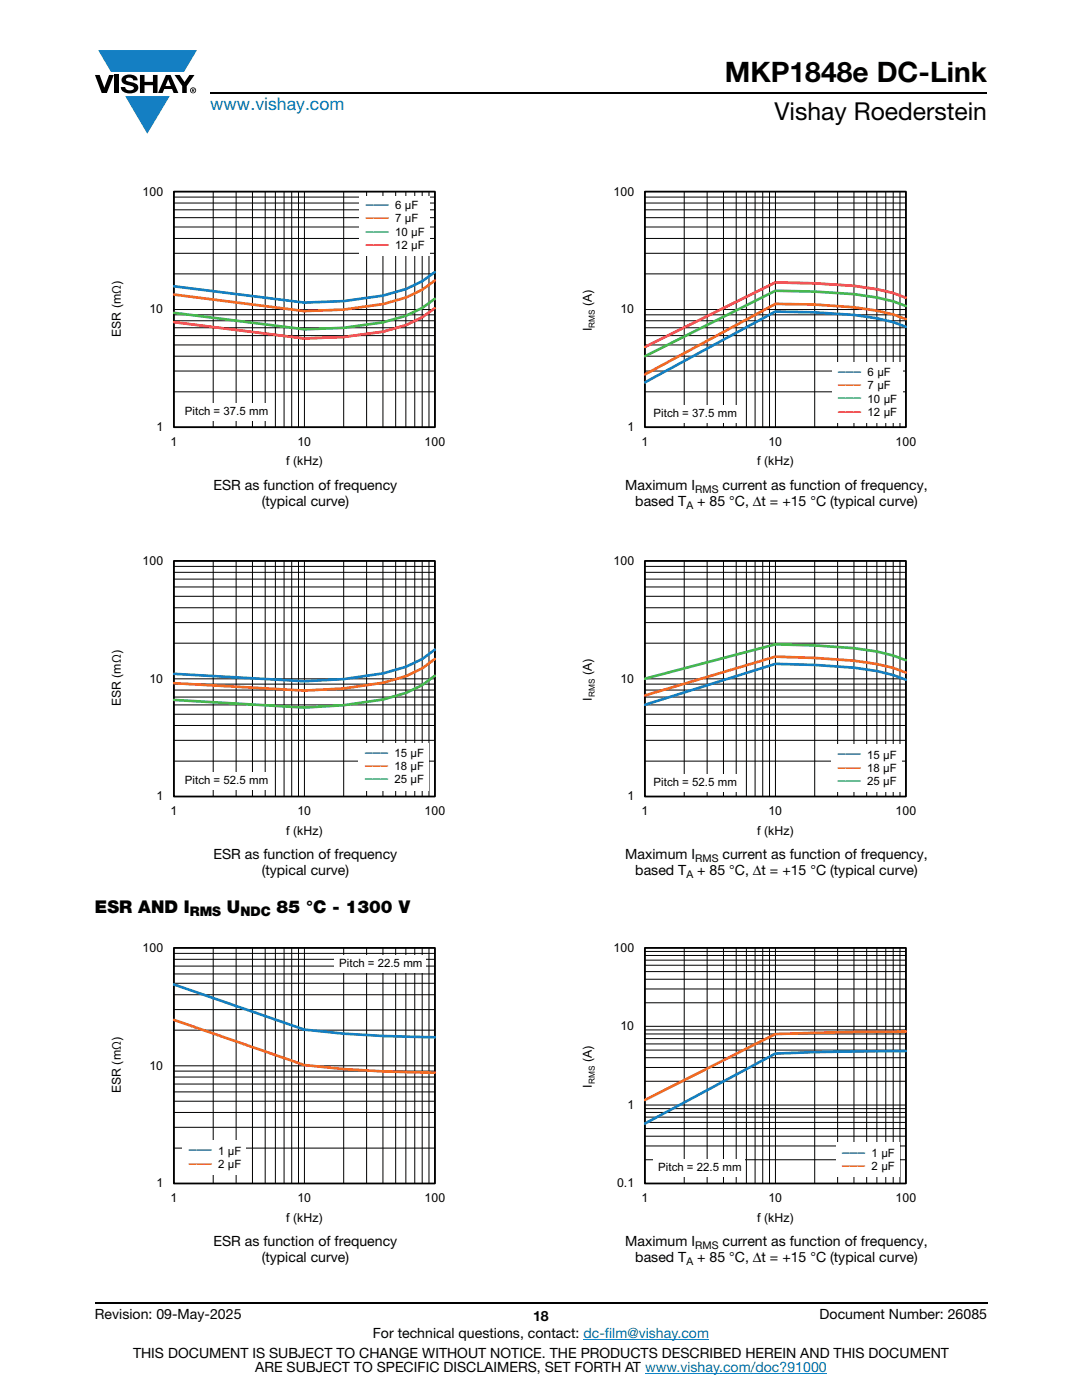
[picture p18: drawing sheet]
<svg xmlns="http://www.w3.org/2000/svg" width="216mm" height="279mm" viewBox="0 0 216 279" stroke-linecap="round" stroke-linejoin="round" font-family="sans-serif">
<defs><g id="words">
<text font-size="5.6" x="144.6" y="16.4">MKP1848e DC-Link</text>
<text font-size="4.9" x="154.5" y="24">Vishay Roederstein</text>
<text font-size="3.5" fill="#007ec4" x="42" y="21.9">www.vishay.com</text>
<g font-size="3.5">
<text x="18.9" y="182.2">ESR AND I</text>
<text x="45.3" y="182.2">U</text>
<text x="55.2" y="182.2">85 °C - 1300 V</text>
</g>
<g font-size="2.8">
<text x="42.6" y="97.8">ESR as function of frequency</text>
<text x="52.2" y="101">(typical curve)</text>
<text x="124.8" y="97.8">Maximum I</text>
<text x="126.8" y="101">based T</text>
<text x="139.1" y="101">+ 85 °C, Δt = +15 °C (typical curve)</text>
<text x="144.2" y="97.8">current as function of frequency,</text>
<text x="42.6" y="171.5">ESR as function of frequency</text>
<text x="124.8" y="171.5">Maximum I</text>
<text x="144.2" y="171.5">current as function of frequency,</text>
<text x="52.2" y="174.7">(typical curve)</text>
<text x="126.8" y="174.7">based T</text>
<text x="139.1" y="174.7">+ 85 °C, Δt = +15 °C (typical curve)</text>
<text x="42.6" y="248.8">ESR as function of frequency</text>
<text x="52.2" y="251.9">(typical curve)</text>
<text x="124.8" y="248.8">Maximum I</text>
<text x="126.8" y="251.9">based T</text>
<text x="139.1" y="251.9">+ 85 °C, Δt = +15 °C (typical curve)</text>
<text x="144.2" y="248.8">current as function of frequency,</text>
<text x="18.9" y="263.3">Revision: 09-May-2025</text>
<text x="106.4" y="263.6">18</text>
<text x="163.6" y="263.3">Document Number: 26085</text>
<text x="74.4" y="267.1">For technical questions, contact: dc-film@vishay.com</text>
<text x="26.5" y="271">THIS DOCUMENT IS SUBJECT TO CHANGE WITHOUT NOTICE. THE PRODUCTS DESCRIBED HEREIN AND THIS DOCUMENT</text>
<text x="50.9" y="273.8">ARE SUBJECT TO SPECIFIC DISCLAIMERS, SET FORTH AT www.vishay.com/doc?91000</text>
</g>
<g font-size="2.6">
<text x="37.9" y="182.9">RMS</text>
<text x="48" y="182.9">NDC</text>
</g>
<g font-size="2.5">
<text x="28.4" y="39">100</text>
<text x="122.4" y="39">100</text>
<text x="29.8" y="62.5">10</text>
<text x="118.1" y="61.1" transform="rotate(-90 118.1 61.1)">(A)</text>
<text x="123.8" y="62.5">10</text>
<text x="24.1" y="67.3" transform="rotate(-90 24.1 67.3)">ESR (mΩ)</text>
<text x="118.1" y="66.1" transform="rotate(-90 118.1 66.1)">I</text>
<text x="31.2" y="86.1">1</text>
<text x="34" y="89">1</text>
<text x="59.4" y="89">10</text>
<text x="84.7" y="89">100</text>
<text x="125.2" y="86.1">1</text>
<text x="128" y="89">1</text>
<text x="153.3" y="89">10</text>
<text x="178.7" y="89">100</text>
<text x="57.1" y="92.9">f (kHz)</text>
<text x="151.1" y="92.9">f (kHz)</text>
<text x="28.4" y="112.7">100</text>
<text x="122.4" y="112.7">100</text>
<text x="29.8" y="136.2">10</text>
<text x="118.1" y="134.8" transform="rotate(-90 118.1 134.8)">(A)</text>
<text x="123.8" y="136.2">10</text>
<text x="24.1" y="141" transform="rotate(-90 24.1 141)">ESR (mΩ)</text>
<text x="118.1" y="139.8" transform="rotate(-90 118.1 139.8)">I</text>
<text x="31.2" y="159.8">1</text>
<text x="125.2" y="159.8">1</text>
<text x="34" y="162.7">1</text>
<text x="57.1" y="166.6">f (kHz)</text>
<text x="59.4" y="162.7">10</text>
<text x="84.7" y="162.7">100</text>
<text x="128" y="162.7">1</text>
<text x="151.1" y="166.6">f (kHz)</text>
<text x="153.3" y="162.7">10</text>
<text x="178.7" y="162.7">100</text>
<text x="28.4" y="190">100</text>
<text x="122.4" y="190">100</text>
<text x="123.8" y="205.6">10</text>
<text x="29.8" y="213.5">10</text>
<text x="118.1" y="212" transform="rotate(-90 118.1 212)">(A)</text>
<text x="24.1" y="218.2" transform="rotate(-90 24.1 218.2)">ESR (mΩ)</text>
<text x="118.1" y="217" transform="rotate(-90 118.1 217)">I</text>
<text x="125.2" y="221.3">1</text>
<text x="31.2" y="237">1</text>
<text x="34" y="239.9">1</text>
<text x="59.4" y="239.9">10</text>
<text x="84.7" y="239.9">100</text>
<text x="123.1" y="237">0.1</text>
<text x="128" y="239.9">1</text>
<text x="153.3" y="239.9">10</text>
<text x="178.7" y="239.9">100</text>
<text x="57.1" y="243.8">f (kHz)</text>
<text x="151.1" y="243.8">f (kHz)</text>
</g>
<g font-size="2.3">
<text x="78.8" y="41.8">6 μF</text>
<text x="78.8" y="44.4">7 μF</text>
<text x="78.8" y="47">10 μF</text>
<text x="78.8" y="49.7">12 μF</text>
<text x="173.1" y="75.1">6 μF</text>
<text x="173.1" y="77.7">7 μF</text>
<text x="36.9" y="82.8">Pitch = 37.5 mm</text>
<text x="130.4" y="83.2">Pitch = 37.5 mm</text>
<text x="173.1" y="80.3">10 μF</text>
<text x="173.1" y="83">12 μF</text>
<text x="78.7" y="151.1">15 μF</text>
<text x="78.7" y="153.7">18 μF</text>
<text x="173" y="151.4">15 μF</text>
<text x="173" y="154">18 μF</text>
<text x="36.9" y="156.5">Pitch = 52.5 mm</text>
<text x="78.7" y="156.3">25 μF</text>
<text x="130.4" y="156.9">Pitch = 52.5 mm</text>
<text x="173" y="156.6">25 μF</text>
<text x="67.7" y="193">Pitch = 22.5 mm</text>
<text x="43.5" y="230.4">1 μF</text>
<text x="43.5" y="233">2 μF</text>
<text x="131.3" y="233.7">Pitch = 22.5 mm</text>
<text x="173.9" y="230.9">1 μF</text>
<text x="173.9" y="233.5">2 μF</text>
</g>
<g font-size="2.1">
<text x="137" y="101.5">A</text>
<text x="138.7" y="98.3">RMS</text>
<text x="138.7" y="172">RMS</text>
<text x="137" y="175.2">A</text>
<text x="138.7" y="249.3">RMS</text>
<text x="137" y="252.4">A</text>
</g>
<g font-size="1.7">
<text x="118.7" y="65.5" transform="rotate(-90 118.7 65.5)">RMS</text>
<text x="118.7" y="139.2" transform="rotate(-90 118.7 139.2)">RMS</text>
<text x="118.7" y="216.4" transform="rotate(-90 118.7 216.4)">RMS</text>
</g>
<g font-size="1.5" fill="#147fc3">
<text x="73" y="41.4">▬▬▬</text>
<text x="167.3" y="74.7">▬▬▬</text>
<text x="72.9" y="150.7">▬▬▬</text>
<text x="167.2" y="151">▬▬▬</text>
<text x="37.7" y="230">▬▬▬</text>
<text x="168.1" y="230.4">▬▬▬</text>
</g>
<g font-size="1.5" fill="#f16b22">
<text x="73" y="44">▬▬▬</text>
<text x="167.3" y="77.3">▬▬▬</text>
<text x="72.9" y="153.3">▬▬▬</text>
<text x="167.2" y="153.6">▬▬▬</text>
<text x="37.7" y="232.6">▬▬▬</text>
<text x="168.1" y="233.1">▬▬▬</text>
</g>
<g font-size="1.5" fill="#48b74e">
<text x="73" y="46.6">▬▬▬</text>
<text x="167.3" y="79.9">▬▬▬</text>
<text x="72.9" y="155.9">▬▬▬</text>
<text x="167.2" y="156.2">▬▬▬</text>
</g>
<g font-size="1.5" fill="#ee1f23">
<text x="73" y="49.3">▬▬▬</text>
<text x="167.3" y="82.6">▬▬▬</text>
</g>
</g></defs>
<g fill="#147fc3">
<path d="M19.6 10h19.7l-2.6 4.3h-1.1h-13.5z"/>
<path d="M25 19.2h8.9l-4.5 7.5z"/>
</g>
<g fill="#000">
<path d="M18.9 15h1l.9 2.5 1-2.5h.9l-1.4 3.6h-1zM22.9 15h.9v3.6h-.9zM24.6 15.3a2.1 2.1 0 0 1 2.8 .3l.1 .4h-.9a.79 .79 0 0 0-.7-.5 .79 .79 0 0 0-.8 .4l.3 .3 1 .2a1.08 1.08 0 0 1 1.2 1 1.08 1.08 0 0 1-1.1 1.2 1.73 1.73 0 0 1-2.4-1.2h.9a.96 .96 0 0 0 .8 .6 .96 .96 0 0 0 .9-.4 1.31 1.31 0 0 0-1.2-.6 1.03 1.03 0 0 1-1.1-.6 1.03 1.03 0 0 1 .2-1.1zM27.9 15h.9v1.3h1.7v-1.3h.9v3.6h-.9v-1.6h-1.7v1.6h-.9zM34.8 15h1.1l.9 1.4 1-1.4h1l-1.5 2.2v1.4h-.9v-1.4z"/>
<path d="M33.6 15.9l.5 1.3h-1.1zM33.1 15l-1.6 3.6h1l.3-.8h1.5l.3 .8h1l-1.6-3.6z"/>
<path d="M38.4 17.8h.2v.2h-.2zM38.3 17.7v.7h.1v-.3l.4 .3-.2-.3 .2-.2-.1-.2z"/>
<path d="M38.1 18a.46 .46 0 0 1 .9 0 .46 .46 0 0 1-.9 0zM37.9 18a.6 .6 0 0 0 1.2 0 .6 .6 0 0 0-1.2 0z"/>
</g>
<path d="M42 18.6h155M18.9 260h178.1" fill="none" stroke="#000" stroke-width=".36"/>
<path d="M116.4 267.3h25.1M128.7 274h36.3" fill="none" stroke="#007ec4" stroke-width=".2"/>
<g fill="none" stroke="#000" stroke-width=".2">
<path d="M34.7 39.3h52.1M34.7 38.2h52.1v47.1h-52.1zM42.5 38.2v47.1M47.1 38.2v47.1M50.4 38.2v47.1M52.9 38.2v47.1M54.9 38.2v47.1M56.7 38.2v47.1M58.2 38.2v47.1M59.6 38.2v47.1M60.7 38.2v47.1M68.6 38.2v47.1"/>
<path d="M73.2 38.2v47.1M76.4 38.2v47.1M79 38.2v47.1M81 38.2v47.1M82.8 38.2v47.1M84.2 38.2v47.1M85.6 38.2v47.1M34.7 54.7h52.1M34.7 50.6h52.1M34.7 47.6h52.1M34.7 45.3h52.1M34.7 43.4h52.1"/>
<path d="M34.7 41.9h52.1M34.7 40.5h52.1M34.7 78.2h52.1M34.7 74h52.1M34.7 71.1h52.1M34.7 68.8h52.1M34.7 67h52.1M34.7 65.4h52.1M34.7 64h52.1M34.7 62.8h52.1M34.7 61.8h52.1"/>
</g>
<path d="M34.7 38.2h52.1v47.1h-52.1z" fill="none" stroke="#000" stroke-width=".35"/>
<path d="M86.8 54.3l-2.5 1.8-3.3 1.6-4.6 1.3-7.8 1.1-7.9 .3-26-3.3" fill="none" stroke="#147fc3" stroke-width=".53"/>
<path d="M86.8 56l-2.5 1.8-3.3 1.6-4.6 1.3-7.8 1.1-7.9 .3-26-3.3" fill="none" stroke="#f16b22" stroke-width=".53"/>
<path d="M86.8 59.6l-2.5 1.9-3.3 1.5-4.6 1.3-7.8 1.1-7.9 .3-26-3.3" fill="none" stroke="#48b74e" stroke-width=".53"/>
<path d="M86.8 61.5l-2.5 1.8-3.3 1.6-4.6 1.3-7.8 1.1-7.9 .2-26-3.2" fill="none" stroke="#ee1f23" stroke-width=".53"/>
<g fill="#fff">
<path d="M71.7 39h14v12h-14z"/>
<path d="M36 80.5h18.3v3.5h-18.3z"/>
</g>
<g fill="none" stroke="#000" stroke-width=".2">
<path d="M128.7 39.3h52.1M128.7 38.2h52.1v47.1h-52.1zM136.5 38.2v47.1M141.1 38.2v47.1M144.4 38.2v47.1M146.9 38.2v47.1M148.9 38.2v47.1M150.7 38.2v47.1M152.2 38.2v47.1M153.5 38.2v47.1M154.7 38.2v47.1M162.6 38.2v47.1"/>
<path d="M167.1 38.2v47.1M170.4 38.2v47.1M172.9 38.2v47.1M175 38.2v47.1M176.7 38.2v47.1M178.2 38.2v47.1M179.6 38.2v47.1M128.7 54.7h52.1M128.7 50.6h52.1M128.7 47.6h52.1M128.7 45.3h52.1M128.7 43.4h52.1"/>
<path d="M128.7 41.9h52.1M128.7 40.5h52.1M128.7 78.2h52.1M128.7 74h52.1M128.7 71.1h52.1M128.7 68.8h52.1M128.7 67h52.1M128.7 65.4h52.1M128.7 64h52.1M128.7 62.8h52.1M128.7 61.8h52.1"/>
</g>
<path d="M128.7 38.2h52.1v47.1h-52.1z" fill="none" stroke="#000" stroke-width=".35"/>
<path d="M180.7 65.2l-2.4-.9-3.3-.8-4.6-.6-7.9-.6-7.8-.1-26 14.1" fill="none" stroke="#147fc3" stroke-width=".53"/>
<path d="M180.7 63.7l-2.4-.9-3.3-.8-4.6-.7-7.9-.5-7.8-.2-26 14.1" fill="none" stroke="#f16b22" stroke-width=".53"/>
<path d="M180.7 61.1l-2.4-1-3.3-.7-4.6-.7-7.9-.5-7.8-.2-26 13.1" fill="none" stroke="#48b74e" stroke-width=".53"/>
<path d="M180.7 59.4l-2.4-.9-3.3-.8-4.6-.6-7.9-.6-7.8-.1-26 12.8" fill="none" stroke="#ee1f23" stroke-width=".53"/>
<g fill="#fff">
<path d="M129.5 80.8h18.3v3.5h-18.3z"/>
<path d="M166 72.3h14v12h-14z"/>
</g>
<g fill="none" stroke="#000" stroke-width=".2">
<path d="M34.7 119h52.1M34.7 117.1h52.1M34.7 115.6h52.1M34.7 114.2h52.1M34.7 113h52.1M34.7 111.9h52.1v47.1h-52.1zM42.5 111.9v47.1M47.1 111.9v47.1M50.4 111.9v47.1M52.9 111.9v47.1M54.9 111.9v47.1M56.7 111.9v47.1"/>
<path d="M58.2 111.9v47.1M59.6 111.9v47.1M60.7 111.9v47.1M68.6 111.9v47.1M73.2 111.9v47.1M76.4 111.9v47.1M79 111.9v47.1M81 111.9v47.1M82.8 111.9v47.1M84.2 111.9v47.1M85.6 111.9v47.1M34.7 139.1h52.1"/>
<path d="M34.7 137.7h52.1M34.7 136.5h52.1M34.7 128.4h52.1M34.7 124.3h52.1M34.7 121.3h52.1M34.7 135.5h52.1M34.7 151.9h52.1M34.7 147.8h52.1M34.7 144.8h52.1M34.7 142.5h52.1M34.7 140.7h52.1"/>
</g>
<path d="M34.7 111.9h52.1v47.1h-52.1z" fill="none" stroke="#000" stroke-width=".35"/>
<path d="M86.8 129.6l-2.5 1.9-3.3 1.6-4.6 1.3-7.8 1.1-7.9 .5-26-1.5" fill="none" stroke="#147fc3" stroke-width=".53"/>
<path d="M86.8 131.5l-2.5 1.9-3.3 1.5-4.6 1.4-7.8 1.1-7.9 .4-26-1.5" fill="none" stroke="#f16b22" stroke-width=".53"/>
<path d="M86.8 134.9l-2.5 1.8-3.3 1.6-4.6 1.3-7.8 1.1-7.9 .5-26-1.5" fill="none" stroke="#48b74e" stroke-width=".53"/>
<g fill="#fff">
<path d="M36 154.2h18.3v3.5h-18.3z"/>
<path d="M71.6 148.3h14v9.4h-14z"/>
</g>
<g fill="none" stroke="#000" stroke-width=".2">
<path d="M128.7 119h52.1M128.7 117.1h52.1M128.7 115.6h52.1M128.7 114.2h52.1M128.7 113h52.1M128.7 111.9h52.1v47.1h-52.1zM136.5 111.9v47.1M141.1 111.9v47.1M144.4 111.9v47.1M146.9 111.9v47.1M148.9 111.9v47.1M150.7 111.9v47.1"/>
<path d="M152.2 111.9v47.1M153.5 111.9v47.1M154.7 111.9v47.1M162.6 111.9v47.1M167.1 111.9v47.1M170.4 111.9v47.1M172.9 111.9v47.1M175 111.9v47.1M176.7 111.9v47.1M178.2 111.9v47.1M179.6 111.9v47.1M128.7 139.1h52.1"/>
<path d="M128.7 137.7h52.1M128.7 136.5h52.1M128.7 128.4h52.1M128.7 124.3h52.1M128.7 121.3h52.1M128.7 135.5h52.1M128.7 151.9h52.1M128.7 147.8h52.1M128.7 144.8h52.1M128.7 142.5h52.1M128.7 140.7h52.1"/>
</g>
<path d="M128.7 111.9h52.1v47.1h-52.1z" fill="none" stroke="#000" stroke-width=".35"/>
<path d="M180.7 135.7l-2.4-1-3.3-.8-4.6-.6-7.9-.6-7.8-.2-26 8.2" fill="none" stroke="#147fc3" stroke-width=".53"/>
<path d="M180.7 134.2l-2.4-.9-3.3-.8-4.6-.6-7.9-.6-7.8-.3-26 7.8" fill="none" stroke="#f16b22" stroke-width=".53"/>
<path d="M180.7 131.8l-2.4-1-3.3-.8-4.6-.6-7.9-.6-7.8-.2-26 6.9" fill="none" stroke="#48b74e" stroke-width=".53"/>
<g fill="#fff">
<path d="M129.5 154.5h18.3v3.5h-18.3z"/>
<path d="M165.9 148.6h14v9.4h-14z"/>
</g>
<g fill="none" stroke="#000" stroke-width=".2">
<path d="M34.7 198.5h52.1M34.7 196.2h52.1M34.7 194.4h52.1M34.7 192.8h52.1M34.7 191.5h52.1M34.7 190.3h52.1M34.7 189.2h52.1v47h-52.1zM42.5 189.2v47M47.1 189.2v47M50.4 189.2v47M52.9 189.2v47M54.9 189.2v47"/>
<path d="M56.7 189.2v47M58.2 189.2v47M59.6 189.2v47M60.7 189.2v47M68.6 189.2v47M73.2 189.2v47M76.4 189.2v47M79 189.2v47M81 189.2v47M82.8 189.2v47M84.2 189.2v47M85.6 189.2v47"/>
<path d="M34.7 219.8h52.1M34.7 217.9h52.1M34.7 216.3h52.1M34.7 214.9h52.1M34.7 213.8h52.1M34.7 205.6h52.1M34.7 201.5h52.1M34.7 212.7h52.1M34.7 229.1h52.1M34.7 225h52.1M34.7 222h52.1"/>
</g>
<path d="M34.7 189.2h52.1v47h-52.1z" fill="none" stroke="#000" stroke-width=".35"/>
<path d="M34.7 196.5l26 9a232.6 232.6 0 0 0 26.1 1.5" fill="none" stroke="#147fc3" stroke-width=".53"/>
<path d="M34.7 203.5l26 9.1a232.6 232.6 0 0 0 26.1 1.5" fill="none" stroke="#f16b22" stroke-width=".53"/>
<g fill="#fff">
<path d="M66.7 190.7h18.3v3.5h-18.3z"/>
<path d="M36.4 227.6h12.7v6.8h-12.7z"/>
</g>
<g fill="none" stroke="#000" stroke-width=".2">
<path d="M128.7 197.4h52.1M128.7 195.4h52.1M128.7 193.9h52.1M128.7 192.6h52.1M128.7 191.6h52.1M128.7 190.7h52.1M128.7 189.9h52.1M128.7 189.2h52.1v47h-52.1zM136.5 189.2v47M141.1 189.2v47M144.4 189.2v47M146.9 189.2v47"/>
<path d="M148.9 189.2v47M150.7 189.2v47M152.2 189.2v47M153.5 189.2v47M154.7 189.2v47M162.6 189.2v47M167.1 189.2v47M170.4 189.2v47M172.9 189.2v47M175 189.2v47M176.7 189.2v47M178.2 189.2v47"/>
<path d="M179.6 189.2v47M128.7 215.8h52.1M128.7 213h52.1M128.7 211.1h52.1M128.7 209.6h52.1M128.7 208.3h52.1M128.7 207.3h52.1M128.7 206.3h52.1M128.7 205.5h52.1M128.7 200.1h52.1M128.7 204.8h52.1M128.7 231.5h52.1"/>
<path d="M128.7 228.7h52.1M128.7 226.8h52.1M128.7 225.2h52.1M128.7 224h52.1M128.7 222.9h52.1M128.7 222h52.1M128.7 221.3h52.1M128.7 220.5h52.1"/>
</g>
<path d="M128.7 189.2h52.1v47h-52.1z" fill="none" stroke="#000" stroke-width=".35"/>
<path d="M180.7 209.8l-18.2 .2-7.8 .3-26 13.9" fill="none" stroke="#147fc3" stroke-width=".53"/>
<path d="M180.7 205.9h-10.3l-15.7 .5-26 13.1" fill="none" stroke="#f16b22" stroke-width=".53"/>
<g fill="#fff">
<path d="M130.4 231.3h18.3v3.6h-18.3z"/>
<path d="M166.8 228.1h12.7v6.8h-12.7z"/>
</g>
<use href="#words"/>
</svg>
